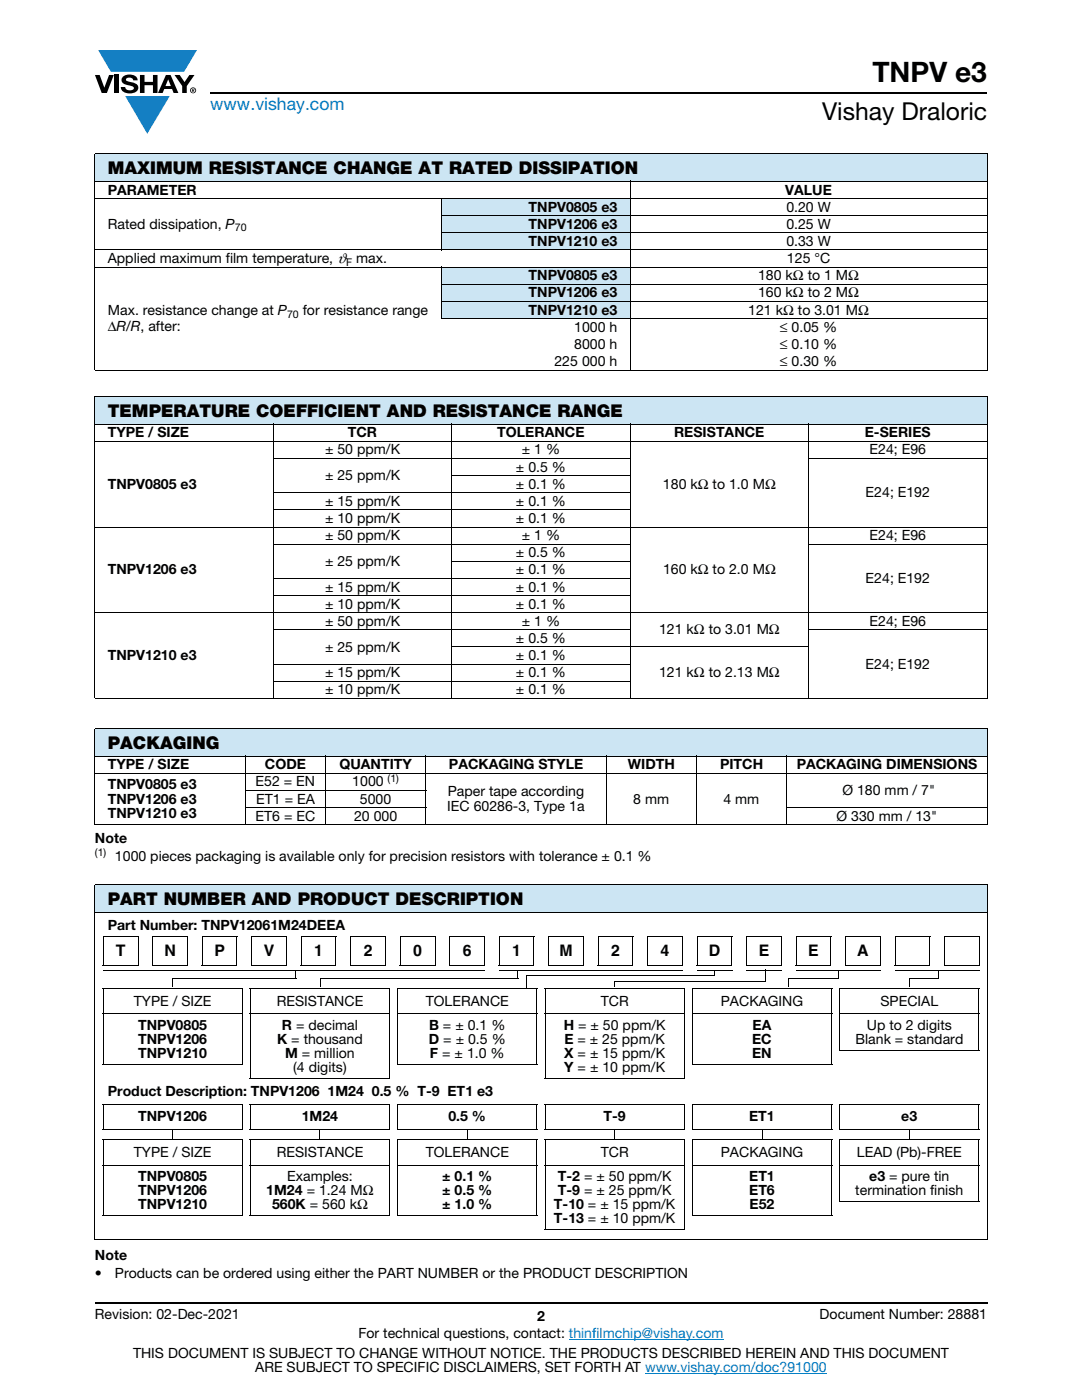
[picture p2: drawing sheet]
<svg xmlns="http://www.w3.org/2000/svg" width="216mm" height="279mm" viewBox="0 0 216 279" stroke-linecap="round" stroke-linejoin="round" font-family="sans-serif">
<defs><g id="words">
<text font-size="5.6" x="174.1" y="16.4">TNPV e3</text>
<text font-size="4.9" x="164" y="24">Vishay Draloric</text>
<text font-size="3.5" fill="#007ec4" x="42" y="21.9">www.vishay.com</text>
<g font-size="3.5">
<text x="21.5" y="34.8">MAXIMUM RESISTANCE CHANGE AT RATED DISSIPATION</text>
<text x="21.5" y="83.2">TEMPERATURE COEFFICIENT AND RESISTANCE RANGE</text>
<text x="21.5" y="149.5">PACKAGING</text>
<text x="21.5" y="180.7">PART NUMBER AND PRODUCT DESCRIPTION</text>
</g>
<g font-size="3.2">
<text x="23.1" y="190.8">T</text>
<text x="32.8" y="190.8">N</text>
<text x="42.8" y="190.8">P</text>
<text x="52.6" y="190.8">V</text>
<text x="62.7" y="190.8">1</text>
<text x="72.6" y="190.8">2</text>
<text x="82.4" y="190.8">0</text>
<text x="92.3" y="190.8">6</text>
<text x="102.2" y="190.8">1</text>
<text x="111.6" y="190.8">M</text>
<text x="122" y="190.8">2</text>
<text x="131.8" y="190.8">4</text>
<text x="141.5" y="190.8">D</text>
<text x="151.4" y="190.8">E</text>
<text x="161.3" y="190.8">E</text>
<text x="171.1" y="190.8">A</text>
</g>
<g font-size="2.8">
<text x="21.5" y="38.8">PARAMETER</text>
<text x="156.7" y="38.8">VALUE</text>
<text x="21.5" y="45.7">Rated dissipation, P</text>
<text x="105.5" y="42.2">TNPV0805 e3</text>
<text x="105.5" y="45.7">TNPV1206 e3</text>
<text x="156.9" y="42.2">0.20 W</text>
<text x="156.9" y="45.7">0.25 W</text>
<text x="21.5" y="52.5">Applied maximum film temperature, ϑ</text>
<text x="71.1" y="52.5">max.</text>
<text x="105.5" y="49.1">TNPV1210 e3</text>
<text x="156.9" y="49.1">0.33 W</text>
<text x="157" y="52.5">125 °C</text>
<text x="105.5" y="55.9">TNPV0805 e3</text>
<text x="105.5" y="59.4">TNPV1206 e3</text>
<text x="151.3" y="55.9">180 kΩ to 1 MΩ</text>
<text x="151.3" y="59.4">160 kΩ to 2 MΩ</text>
<text x="21.5" y="62.9">Max. resistance change at P</text>
<text x="60.4" y="62.9">for resistance range</text>
<text x="105.5" y="62.8">TNPV1210 e3</text>
<text x="149.3" y="62.8">121 kΩ to 3.01 MΩ</text>
<text x="21.5" y="66.1">ΔR/R, after:</text>
<text x="114.6" y="69.6">8000 h</text>
<text x="114.6" y="66.2">1000 h</text>
<text x="155.6" y="69.6">≤ 0.10 %</text>
<text x="155.6" y="66.2">≤ 0.05 %</text>
<text x="110.6" y="73">225 000 h</text>
<text x="155.6" y="73">≤ 0.30 %</text>
<text x="21.5" y="87.2">TYPE / SIZE</text>
<text x="69.4" y="87.2">TCR</text>
<text x="99.2" y="87.2">TOLERANCE</text>
<text x="134.5" y="87.2">RESISTANCE</text>
<text x="172.6" y="87.2">E-SERIES</text>
<text x="64.9" y="90.7">± 50 ppm/K</text>
<text x="64.9" y="95.8">± 25 ppm/K</text>
<text x="103" y="94.1">± 0.5 %</text>
<text x="104.1" y="90.7">± 1 %</text>
<text x="173.5" y="90.7">E24; E96</text>
<text x="21.5" y="97.5">TNPV0805 e3</text>
<text x="64.9" y="100.9">± 15 ppm/K</text>
<text x="103" y="97.5">± 0.1 %</text>
<text x="103" y="100.9">± 0.1 %</text>
<text x="132.3" y="97.5">180 kΩ to 1.0 MΩ</text>
<text x="172.7" y="99.2">E24; E192</text>
<text x="64.9" y="104.4">± 10 ppm/K</text>
<text x="64.9" y="107.8">± 50 ppm/K</text>
<text x="103" y="104.4">± 0.1 %</text>
<text x="104.1" y="107.8">± 1 %</text>
<text x="173.5" y="107.8">E24; E96</text>
<text x="64.9" y="112.9">± 25 ppm/K</text>
<text x="103" y="111.2">± 0.5 %</text>
<text x="21.5" y="114.6">TNPV1206 e3</text>
<text x="64.9" y="118.1">± 15 ppm/K</text>
<text x="103" y="114.6">± 0.1 %</text>
<text x="103" y="118.1">± 0.1 %</text>
<text x="132.3" y="114.6">160 kΩ to 2.0 MΩ</text>
<text x="172.7" y="116.4">E24; E192</text>
<text x="64.9" y="121.5">± 10 ppm/K</text>
<text x="64.9" y="124.9">± 50 ppm/K</text>
<text x="103" y="121.5">± 0.1 %</text>
<text x="104.1" y="124.9">± 1 %</text>
<text x="173.5" y="124.9">E24; E96</text>
<text x="21.5" y="131.7">TNPV1210 e3</text>
<text x="64.9" y="130">± 25 ppm/K</text>
<text x="103" y="128.3">± 0.5 %</text>
<text x="103" y="131.7">± 0.1 %</text>
<text x="131.5" y="126.6">121 kΩ to 3.01 MΩ</text>
<text x="64.9" y="135.2">± 15 ppm/K</text>
<text x="103" y="135.2">± 0.1 %</text>
<text x="131.5" y="135.2">121 kΩ to 2.13 MΩ</text>
<text x="172.7" y="133.5">E24; E192</text>
<text x="64.9" y="138.6">± 10 ppm/K</text>
<text x="103" y="138.6">± 0.1 %</text>
<text x="21.5" y="153.5">TYPE / SIZE</text>
<text x="52.9" y="153.5">CODE</text>
<text x="67.7" y="153.5">QUANTITY</text>
<text x="89.6" y="153.5">PACKAGING STYLE</text>
<text x="125.3" y="153.5">WIDTH</text>
<text x="143.7" y="153.5">PITCH</text>
<text x="159" y="153.5">PACKAGING DIMENSIONS</text>
<text x="21.5" y="157.5">TNPV0805 e3</text>
<text x="21.5" y="160.4">TNPV1206 e3</text>
<text x="51" y="156.9">E52 = EN</text>
<text x="51.1" y="160.4">ET1 = EA</text>
<text x="70.3" y="156.9">1000</text>
<text x="71.8" y="160.4">5000</text>
<text x="89.2" y="161.8">IEC 60286-3, Type 1a</text>
<text x="89.3" y="158.9">Paper tape according</text>
<text x="126.4" y="160.4">8 mm</text>
<text x="144.4" y="160.4">4 mm</text>
<text x="168.1" y="158.6">Ø 180 mm / 7&quot;</text>
<text x="21.5" y="163.2">TNPV1210 e3</text>
<text x="51" y="163.8">ET6 = EC</text>
<text x="70.7" y="163.8">20 000</text>
<text x="166.9" y="163.8">Ø 330 mm / 13&quot;</text>
<text x="18.9" y="168.2">Note</text>
<text x="22.9" y="171.7">1000 pieces packaging is available only for precision resistors with tolerance ± 0.1 %</text>
<text x="21.5" y="185.5">Part Number: TNPV12061M24DEEA</text>
<text x="26.7" y="200.7">TYPE / SIZE</text>
<text x="55.2" y="200.7">RESISTANCE</text>
<text x="85" y="200.7">TOLERANCE</text>
<text x="119.9" y="200.7">TCR</text>
<text x="143.8" y="200.7">PACKAGING</text>
<text x="175.7" y="200.7">SPECIAL</text>
<text x="27.6" y="205.5">TNPV0805</text>
<text x="27.6" y="208.3">TNPV1206</text>
<text x="55.3" y="208.3">K = thousand</text>
<text x="56.3" y="205.5">R = decimal</text>
<text x="85.6" y="208.3">D = ± 0.5 %</text>
<text x="85.6" y="205.5">B = ± 0.1 %</text>
<text x="112.5" y="205.5">H = ± 50 ppm/K</text>
<text x="112.6" y="208.3">E = ± 25 ppm/K</text>
<text x="150.1" y="208.3">EC</text>
<text x="150.2" y="205.5">EA</text>
<text x="170.7" y="208.3">Blank = standard</text>
<text x="173" y="205.5">Up to 2 digits</text>
<text x="27.6" y="211.1">TNPV1210</text>
<text x="56.9" y="211.1">M = million</text>
<text x="58.5" y="213.9">(4 digits)</text>
<text x="85.8" y="211.1">F = ± 1.0 %</text>
<text x="112.6" y="211.1">X = ± 15 ppm/K</text>
<text x="112.6" y="213.9">Y = ± 10 ppm/K</text>
<text x="150.1" y="211.1">EN</text>
<text x="21.5" y="218.7">Product Description: TNPV1206 1M24 0.5 % T-9 ET1 e3</text>
<text x="27.6" y="223.8">TNPV1206</text>
<text x="60.2" y="223.8">1M24</text>
<text x="89.5" y="223.8">0.5 %</text>
<text x="120.4" y="223.8">T-9</text>
<text x="149.5" y="223.8">ET1</text>
<text x="179.8" y="223.8">e3</text>
<text x="26.7" y="230.9">TYPE / SIZE</text>
<text x="55.2" y="230.9">RESISTANCE</text>
<text x="85" y="230.9">TOLERANCE</text>
<text x="119.9" y="230.9">TCR</text>
<text x="143.8" y="230.9">PACKAGING</text>
<text x="171" y="230.9">LEAD (Pb)-FREE</text>
<text x="27.6" y="235.7">TNPV0805</text>
<text x="27.6" y="238.5">TNPV1206</text>
<text x="53.1" y="238.5">1M24 = 1.24 MΩ</text>
<text x="57.3" y="235.7">Examples:</text>
<text x="88.2" y="235.7">± 0.1 %</text>
<text x="88.2" y="238.5">± 0.5 %</text>
<text x="111.3" y="235.7">T-2 = ± 50 ppm/K</text>
<text x="111.3" y="238.5">T-9 = ± 25 ppm/K</text>
<text x="149.5" y="235.7">ET1</text>
<text x="149.5" y="238.5">ET6</text>
<text x="170.7" y="238.5">termination finish</text>
<text x="173.4" y="235.7">e3 = pure tin</text>
<text x="27.6" y="241.3">TNPV1210</text>
<text x="54.3" y="241.3">560K = 560 kΩ</text>
<text x="88.2" y="241.3">± 1.0 %</text>
<text x="110.5" y="241.3">T-10 = ± 15 ppm/K</text>
<text x="110.5" y="244.2">T-13 = ± 10 ppm/K</text>
<text x="149.6" y="241.3">E52</text>
<text x="18.9" y="251.5">Note</text>
<text x="18.9" y="255">•</text>
<text x="22.9" y="255">Products can be ordered using either the PART NUMBER or the PRODUCT DESCRIPTION</text>
<text x="18.9" y="263.3">Revision: 02-Dec-2021</text>
<text x="107.2" y="263.6">2</text>
<text x="163.6" y="263.3">Document Number: 28881</text>
<text x="71.5" y="267.1">For technical questions, contact: thinfilmchip@vishay.com</text>
<text x="26.5" y="271">THIS DOCUMENT IS SUBJECT TO CHANGE WITHOUT NOTICE. THE PRODUCTS DESCRIBED HEREIN AND THIS DOCUMENT</text>
<text x="50.9" y="273.8">ARE SUBJECT TO SPECIFIC DISCLAIMERS, SET FORTH AT www.vishay.com/doc?91000</text>
</g>
<g font-size="2.1">
<text x="46.8" y="46.2">70</text>
<text x="69.1" y="53">F</text>
<text x="57.3" y="63.4">70</text>
<text x="77.3" y="156.1">(1)</text>
<text x="18.9" y="170.9">(1)</text>
</g>
</g></defs>
<g fill="#147fc3">
<path d="M19.6 10h19.7l-2.6 4.3h-1.1h-13.5z"/>
<path d="M25 19.2h8.9l-4.5 7.5z"/>
</g>
<g fill="#000">
<path d="M18.9 15h1l.9 2.5 1-2.5h.9l-1.4 3.6h-1zM22.9 15h.9v3.6h-.9zM24.6 15.3a2.1 2.1 0 0 1 2.8 .3l.1 .4h-.9a.79 .79 0 0 0-.7-.5 .79 .79 0 0 0-.8 .4l.3 .3 1 .2a1.08 1.08 0 0 1 1.2 1 1.08 1.08 0 0 1-1.1 1.2 1.73 1.73 0 0 1-2.4-1.2h.9a.96 .96 0 0 0 .8 .6 .96 .96 0 0 0 .9-.4 1.31 1.31 0 0 0-1.2-.6 1.03 1.03 0 0 1-1.1-.6 1.03 1.03 0 0 1 .2-1.1zM27.9 15h.9v1.3h1.7v-1.3h.9v3.6h-.9v-1.6h-1.7v1.6h-.9zM34.8 15h1.1l.9 1.4 1-1.4h1l-1.5 2.2v1.4h-.9v-1.4z"/>
<path d="M33.6 15.9l.5 1.3h-1.1zM33.1 15l-1.6 3.6h1l.3-.8h1.5l.3 .8h1l-1.6-3.6z"/>
<path d="M38.4 17.8h.2v.2h-.2zM38.3 17.7v.7h.1v-.3l.4 .3-.2-.3 .2-.2-.1-.2z"/>
<path d="M38.1 18a.46 .46 0 0 1 .9 0 .46 .46 0 0 1-.9 0zM37.9 18a.6 .6 0 0 0 1.2 0 .6 .6 0 0 0-1.2 0z"/>
</g>
<path d="M42 18.6h155M18.9 260h178.1" fill="none" stroke="#000" stroke-width=".36"/>
<path d="M113.5 267.3h30.9M128.7 274h36.3" fill="none" stroke="#007ec4" stroke-width=".2"/>
<g fill="#cce5f3">
<path d="M18.9 30.7h178.1v5.5h-178.1z"/>
<path d="M88.1 39.6h37.7v3.5h-37.7z"/>
<path d="M88.1 43.1h37.7v3.4h-37.7z"/>
<path d="M88.1 46.5h37.7v3.4h-37.7z"/>
<path d="M88.1 53.3h37.7v3.4h-37.7z"/>
<path d="M88.1 56.7h37.7v3.5h-37.7z"/>
<path d="M88.1 60.2h37.7v3.4h-37.7z"/>
<path d="M18.9 79.1h178.1v5.5h-178.1z"/>
<path d="M18.9 145.4h178.1v5.5h-178.1z"/>
<path d="M18.9 176.6h178.1v5.5h-178.1z"/>
</g>
<g fill="none" stroke="#000" stroke-width=".2">
<path d="M18.9 30.7h178.1M18.9 36.2h178.1M18.9 39.6h69.1M18.9 30.8v43M88.1 39.5v10.5M88.1 39.6h108.9M125.8 36.1v37.8M197 30.8v43M18.9 49.9h69.1M18.9 53.3h69.1M88 43.1h109M88 46.5h109"/>
<path d="M88 56.7h109M88.1 53.2v10.3M88.1 49.9h108.9M88.1 53.3h108.9M18.9 73.9h178.1M18.9 79.1h178.1M18.9 79.2v60.1M88 60.2h109M88 63.6h109M197 79.2v60.1M18.9 84.6h178.1M18.9 88.1h178.1"/>
<path d="M54.5 91.5h71.3M54.5 98.3h71.3M54.5 84.5v55M90.1 94.9h35.7M90.1 84.5v55M125.8 84.5v55M161.3 91.5h35.7M161.4 84.5v55M18.9 105.2h178.1M54.5 101.7h71.3M54.5 108.6h71.3M54.5 115.4h71.3"/>
<path d="M54.5 118.9h71.3M90.1 112h35.7M161.3 108.6h35.7M18.9 122.3h178.1M18.9 139.4h178.1M54.5 125.7h71.3M54.5 132.5h71.3M54.5 136h71.3M90.1 129.1h71.3M161.3 125.7h35.7M18.9 145.4h178.1M18.9 150.9h178.1"/>
<path d="M18.9 154.3h178.1M18.9 145.5v19M48.9 157.7h36.1M48.9 150.8v13.9M64.9 150.8v13.9M84.9 150.8v13.9M120.9 150.8v13.9M139 150.8v13.9M157 150.8v13.9M197 145.5v19M18.9 164.6h178.1M18.9 176.6h178.1"/>
<path d="M18.9 176.7v70.7M48.9 161.2h36.1M156.9 161.2h40.1M197 176.7v70.7M18.9 182.1h178.1M20.5 197.2h27.9M20.5 192.7h7M20.5 193.6h76.3M20.6 197.3v15M20.6 187h7M20.6 186.9v5.8M27.5 187v5.8"/>
<path d="M30.4 192.7h7M30.5 187h7M30.5 186.9v5.8M34.5 195.3h24.6M37.4 187v5.8M40.3 192.7h7M40.4 187h7M40.4 186.9v5.8M47.3 187v5.8M48.3 197.3v15M49.9 197.2h27.9M50 197.3v17.8"/>
<path d="M50.2 192.7h7M50.2 186.9v5.8M50.2 187h7.1M57.2 187v5.8M60 192.7h7M60.1 187h7M60.1 186.9v5.8M63.9 195.3h39.5M67 187v5.8M69.9 192.7h7M70 186.9v5.8M70 187h7"/>
<path d="M76.9 187v5.8M77.7 197.3v17.8M79.3 197.2h27.9M79.4 197.3v15M79.8 192.7h7M79.9 186.9v5.8M79.9 187h7M86.8 187v5.8M89.7 192.7h7M89.7 187h7.1M89.7 186.9v5.8M96.7 187v5.8"/>
<path d="M99.5 192.7h7.1M99.6 186.9v5.8M99.6 187h7M99.6 193.6h36.7M105.1 194.6v2.4M105.1 194.7h37.6M106.6 187v5.8M107.1 197.3v15M108.7 197.2h27.9M108.8 197.3v17.8M109.4 192.7h7M109.5 187h7"/>
<path d="M109.5 186.9v5.8M116.4 187v5.8M119.3 192.7h7M119.4 187h7M119.4 186.9v5.8M122.6 195.8h30.2M126.3 187v5.8M129.2 192.7h7M129.3 186.9v5.8M129.3 187h7M136.2 187v5.8M136.5 197.3v17.8"/>
<path d="M138.1 197.2h27.9M138.2 197.3v15M139 192.7h7M139.1 187h7M139.1 193.6h7M139.1 186.9v5.8M146.1 187v5.8M148.9 192.7h7M149 187h7M149 193.6h7M149 186.9v5.8M152.8 193.5v2.3"/>
<path d="M155.9 187v5.8M157.3 195.3h10M158.8 192.7h7M158.9 187h7M158.9 193.6h16.9M158.9 186.9v5.8M165.8 187v5.8M165.9 197.3v15M167.5 197.2h27.9M167.6 197.3v12.2M168.7 192.7h7M168.8 187h7"/>
<path d="M168.8 186.9v5.8M175.7 187v5.8M178.6 192.7h7M178.6 187h7.1M178.6 193.6h16.9M178.6 186.9v5.8M181.4 195.3h5.9M185.6 187v5.8M188.4 192.7h7M188.5 187h7M188.5 186.9v5.8M195.3 197.3v12.2"/>
<path d="M195.4 187v5.8M20.5 202.4h27.9M20.5 212.4h27.9M49.9 202.4h27.9M49.9 215.2h27.9M79.3 202.4h27.9M79.3 212.4h27.9M108.7 202.4h27.9M108.7 215.2h27.9M138.1 202.4h27.9M138.1 212.4h27.9M167.5 202.4h27.9"/>
<path d="M167.5 209.6h27.9M20.5 220.3h27.9M20.5 225.5h27.9M20.5 227.5h27.9M20.5 232.6h27.9M20.6 220.4v5M20.6 227.5v15M34.4 225.4v2.1M48.3 220.4v5M48.3 227.5v15M49.9 220.3h27.9M49.9 225.5h27.9"/>
<path d="M49.9 227.5h27.9M49.9 232.6h27.9M50 220.4v5M50 227.5v15M63.8 225.4v2.1M77.7 220.4v5M77.7 227.5v15M79.3 220.3h27.9M79.3 225.5h27.9M79.3 227.5h27.9M79.3 232.6h27.9M79.4 220.4v5"/>
<path d="M79.4 227.5v15M93.2 225.4v2.1M107.1 220.4v5M107.1 227.5v15M108.7 220.3h27.9M108.7 225.5h27.9M108.7 227.5h27.9M108.7 232.6h27.9M108.8 220.4v5M108.8 227.5v17.9M122.7 225.4v2.1M136.5 220.4v5"/>
<path d="M136.5 227.5v17.9M138.1 220.3h27.9M138.1 225.5h27.9M138.1 227.5h27.9M138.1 232.6h27.9M138.2 220.4v5M138.2 227.5v15M152.1 225.4v2.1M165.9 220.4v5M165.9 227.5v15M167.5 220.3h27.9M167.5 225.5h27.9"/>
<path d="M167.5 227.5h27.9M167.5 232.6h27.9M167.5 239.8h27.9M167.6 220.4v5M167.6 227.5v12.2M181.5 225.4v2.1M195.3 220.4v5M195.3 227.5v12.2M18.9 247.5h178.1M20.5 242.6h27.9M49.9 242.6h27.9M79.3 242.6h27.9"/>
<path d="M108.7 245.4h27.9M138.1 242.6h27.9"/>
</g>
<g fill="#000">
<path d="M34.4 195.3h.2v1.7h-.2zM58.9 193.7h.2v1.6h-.2zM63.8 195.3h.1v1.7h-.1zM99.5 193.5l.1 .2zM103.3 193.7h.1v1.6h-.1zM122.6 195.7h.1v1.2h-.1zM139 193.5l.1 .2zM142.6 193.7h.1v1h-.1zM148.9 193.5l.1 .2zM157.2 195.3h.2v1.7h-.2zM158.8 193.5l.1 .2zM167.2 193.7h.1v1.6h-.1z"/>
<path d="M178.6 193.5v.2zM181.4 195.3h.1v1.7h-.1zM187.1 193.7h.2v1.6h-.2z"/>
</g>
<use href="#words"/>
</svg>
